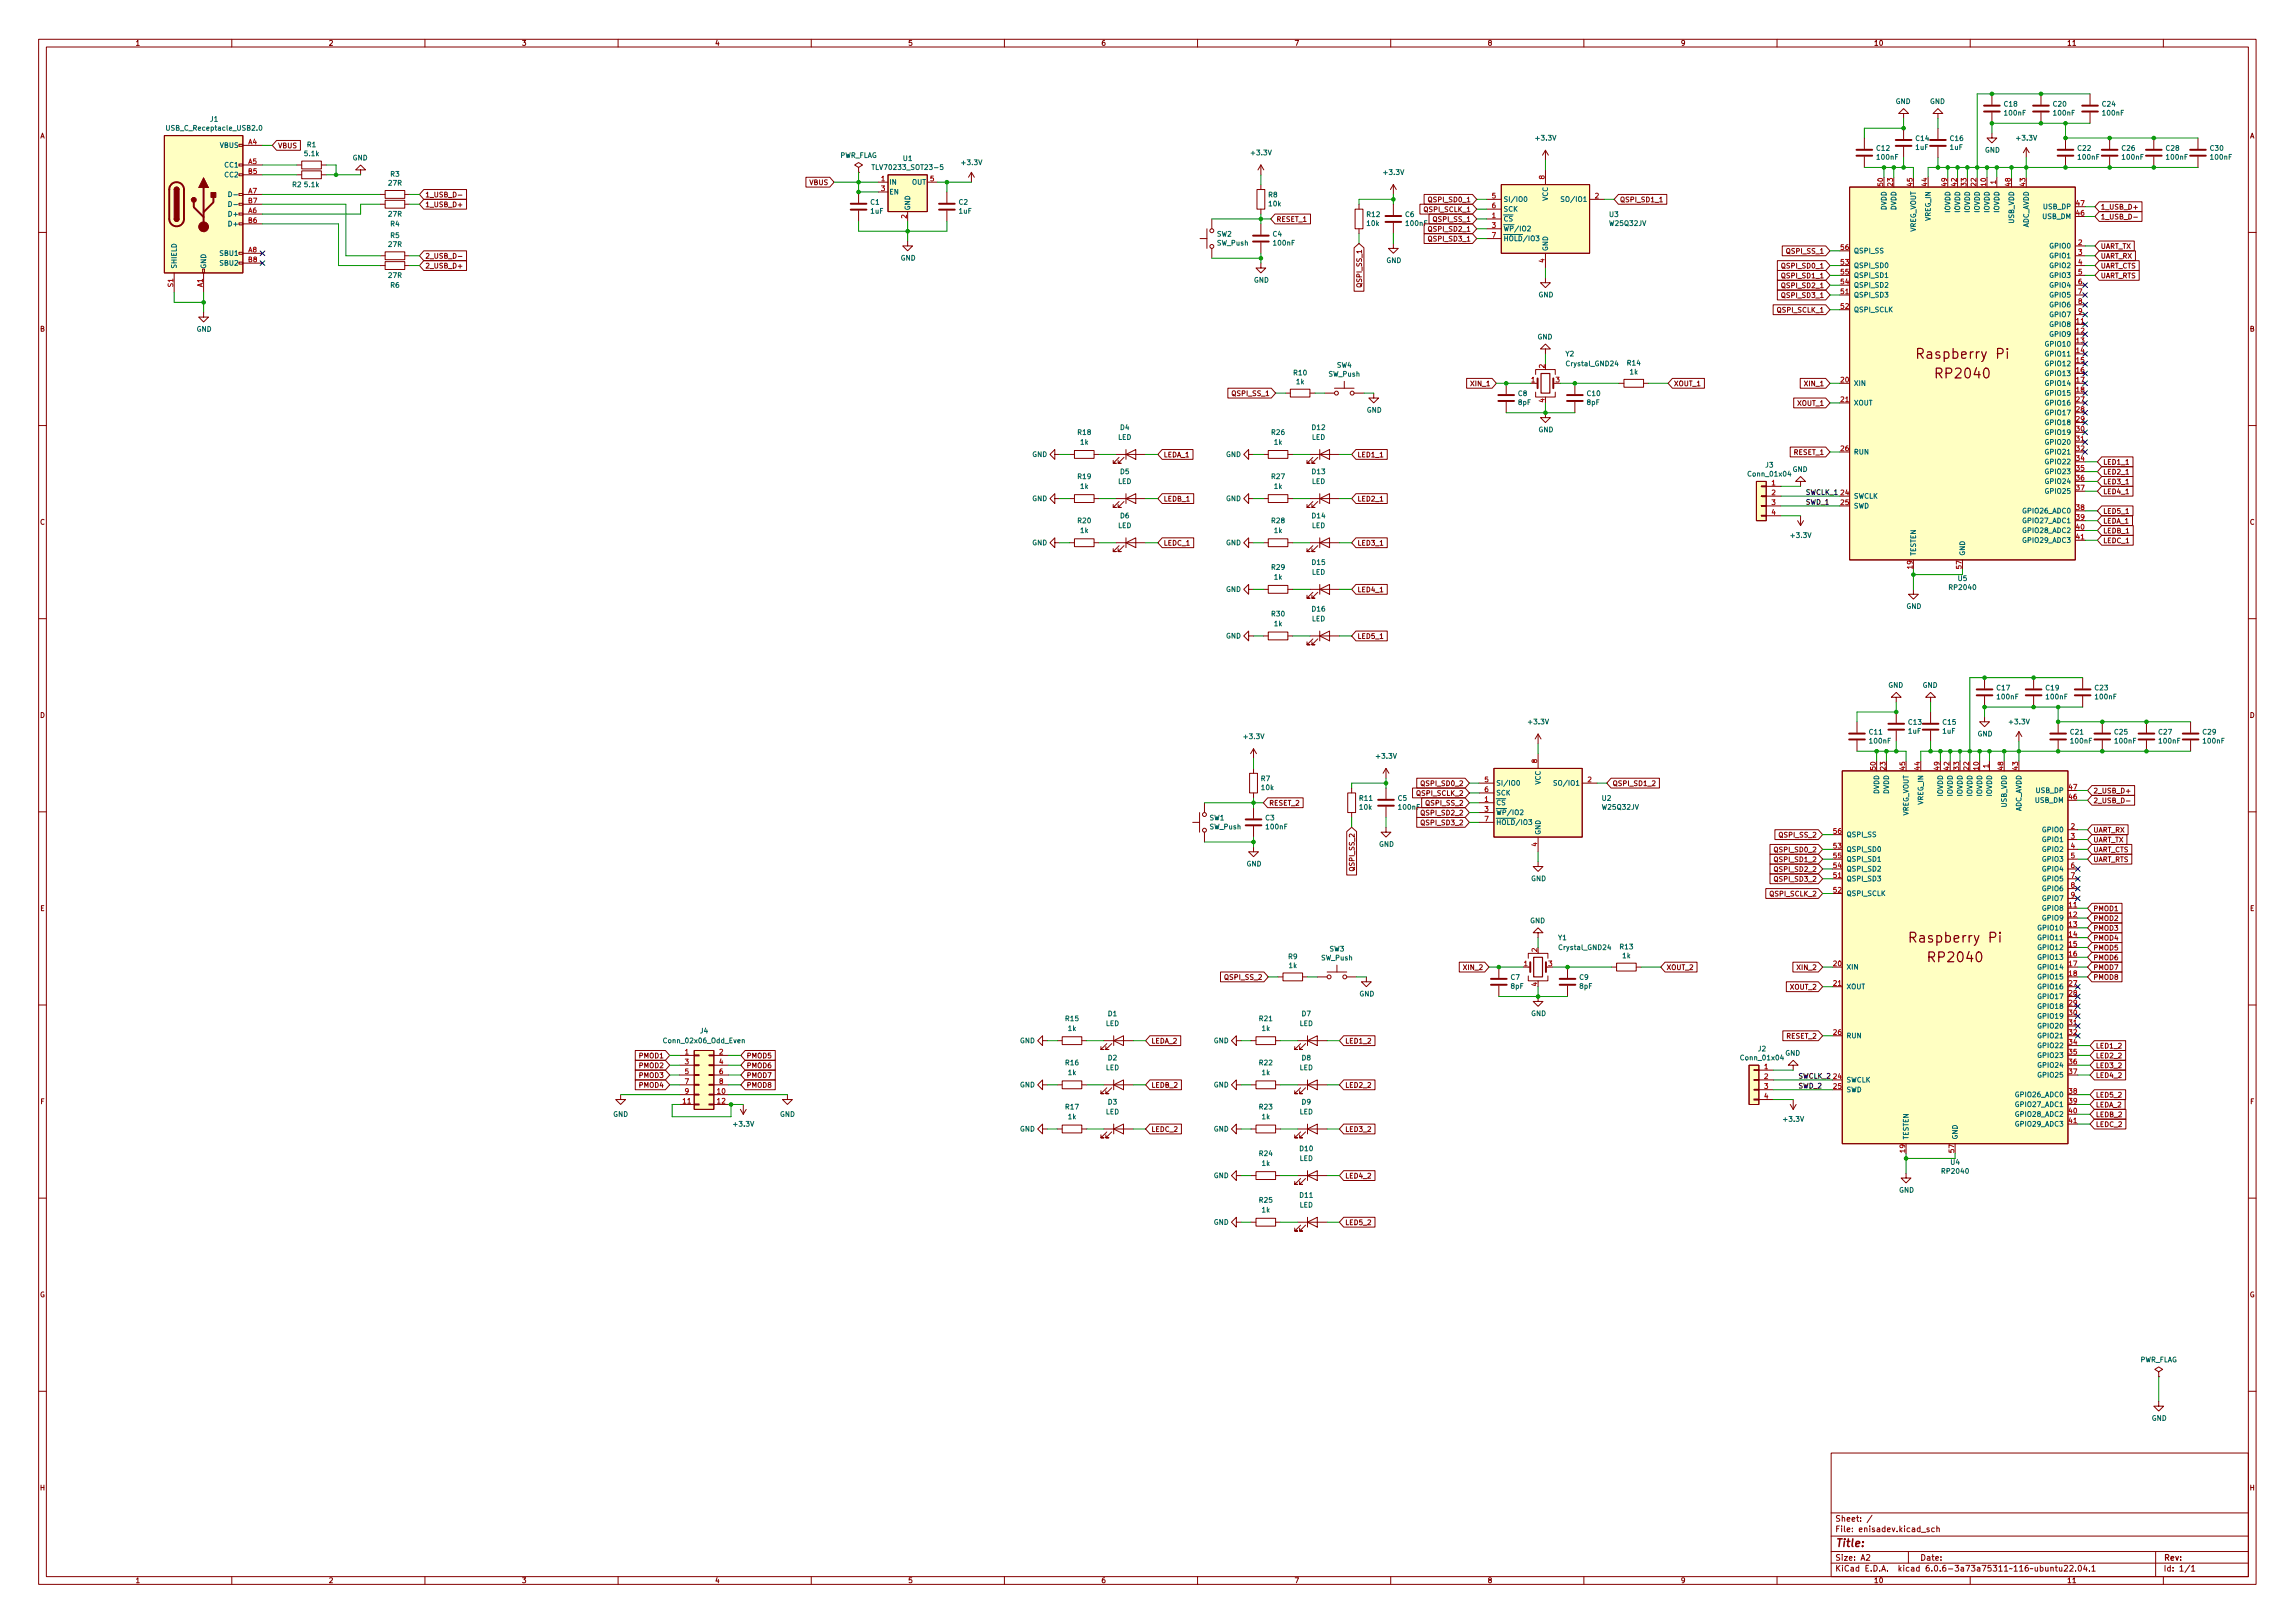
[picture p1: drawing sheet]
<svg xmlns="http://www.w3.org/2000/svg" width="594mm" height="420mm" viewBox="0 0 594 420" stroke-linecap="round" stroke-linejoin="round" font-family="sans-serif">
<defs><g id="words">
<g font-size="3.5" fill="#840000">
<text x="497.1" y="92.9">Raspberry Pi</text>
<text x="501.6" y="98">RP2040</text>
<text x="495.2" y="244">Raspberry Pi</text>
<text x="499.7" y="249.1">RP2040</text>
</g>
<text font-size="2.8" fill="#840000" x="475" y="400.5">Title:</text>
<g font-size="2.1" fill="#840000">
<text x="475" y="393.9">Sheet: /</text>
<text x="475" y="396.6">File: enisadev.kicad_sch</text>
<text x="475" y="406.8">KiCad E.D.A. kicad 6.0.6-3a73a75311~116~ubuntu22.04.1</text>
<text x="475" y="404">Size: A2</text>
<text x="497" y="404">Date:</text>
<text x="560" y="404">Rev:</text>
<text x="560" y="406.8">Id: 1/1</text>
</g>
<g font-size="1.8" fill="#840000">
<text x="35" y="11.8">1</text>
<text x="85" y="11.8">2</text>
<text x="135" y="11.8">3</text>
<text x="185" y="11.8">4</text>
<text x="235" y="11.8">5</text>
<text x="285" y="11.8">6</text>
<text x="335" y="11.8">7</text>
<text x="385" y="11.8">8</text>
<text x="435" y="11.8">9</text>
<text x="485" y="11.8">10</text>
<text x="535" y="11.8">11</text>
<text x="10.3" y="35.8">A</text>
<text x="582.4" y="35.8">A</text>
<text x="71.9" y="38.4">VBUS</text>
<text x="209.6" y="47.9">VBUS</text>
<text x="110" y="51.1">1_USB_D-</text>
<text x="110" y="53.6">1_USB_D+</text>
<text x="370.2" y="52.3">QSPI_SD0_1</text>
<text x="419.3" y="52.3">QSPI_SD1_1</text>
<text x="330.4" y="57.4">RESET_1</text>
<text x="368.8" y="54.9">QSPI_SCLK_1</text>
<text x="370.2" y="60">QSPI_SD2_1</text>
<text x="371.3" y="57.4">QSPI_SS_1</text>
<text x="543.7" y="56.8">1_USB_D-</text>
<text x="543.7" y="54.2">1_USB_D+</text>
<text x="370.2" y="62.5">QSPI_SD3_1</text>
<text x="462.7" y="65.7">QSPI_SS_1</text>
<text x="543.7" y="64.4">UART_TX</text>
<text x="110" y="66.9">2_USB_D-</text>
<text x="110" y="69.5">2_USB_D+</text>
<text x="461.7" y="69.5">QSPI_SD0_1</text>
<text x="543.7" y="69.5">UART_CTS</text>
<text x="543.7" y="66.9">UART_RX</text>
<text x="352.5" y="74" transform="rotate(-90 352.5 74)">QSPI_SS_1</text>
<text x="461.7" y="74.6">QSPI_SD2_1</text>
<text x="461.7" y="77.1">QSPI_SD3_1</text>
<text x="461.7" y="72">QSPI_SD1_1</text>
<text x="543.7" y="72">UART_RTS</text>
<text x="460.3" y="80.9">QSPI_SCLK_1</text>
<text x="10.3" y="85.8">B</text>
<text x="582.4" y="85.8">B</text>
<text x="381" y="100">XIN_1</text>
<text x="433.2" y="100">XOUT_1</text>
<text x="467.4" y="100">XIN_1</text>
<text x="319.2" y="102.5">QSPI_SS_1</text>
<text x="465.4" y="105">XOUT_1</text>
<text x="301.2" y="118.4">LEDA_1</text>
<text x="351.3" y="118.4">LED1_1</text>
<text x="464.4" y="117.7">RESET_1</text>
<text x="544.4" y="120.3">LED1_1</text>
<text x="544.4" y="122.8">LED2_1</text>
<text x="544.4" y="125.4">LED3_1</text>
<text x="301.2" y="129.8">LEDB_1</text>
<text x="351.3" y="129.8">LED2_1</text>
<text x="544.4" y="127.9">LED4_1</text>
<text x="10.3" y="135.8">C</text>
<text x="544.4" y="135.5">LEDA_1</text>
<text x="544.4" y="133">LED5_1</text>
<text x="582.4" y="135.8">C</text>
<text x="301.2" y="141.2">LEDC_1</text>
<text x="351.3" y="141.2">LED3_1</text>
<text x="544.4" y="138.1">LEDB_1</text>
<text x="544.4" y="140.6">LEDC_1</text>
<text x="351.3" y="153.3">LED4_1</text>
<text x="351.3" y="165.4">LED5_1</text>
<text x="10.3" y="185.8">D</text>
<text x="582.4" y="185.8">D</text>
<text x="368.3" y="203.5">QSPI_SD0_2</text>
<text x="417.4" y="203.5">QSPI_SD1_2</text>
<text x="328.5" y="208.5">RESET_2</text>
<text x="366.9" y="206">QSPI_SCLK_2</text>
<text x="369.4" y="208.5">QSPI_SS_2</text>
<text x="541.8" y="205.4">2_USB_D+</text>
<text x="541.8" y="207.9">2_USB_D-</text>
<text x="368.3" y="213.6">QSPI_SD3_2</text>
<text x="368.3" y="211.1">QSPI_SD2_2</text>
<text x="541.8" y="215.5">UART_RX</text>
<text x="459.8" y="220.6">QSPI_SD0_2</text>
<text x="460.8" y="216.8">QSPI_SS_2</text>
<text x="541.8" y="218.1">UART_TX</text>
<text x="541.8" y="220.6">UART_CTS</text>
<text x="350.6" y="225.1" transform="rotate(-90 350.6 225.1)">QSPI_SS_2</text>
<text x="459.8" y="225.7">QSPI_SD2_2</text>
<text x="459.8" y="223.1">QSPI_SD1_2</text>
<text x="541.8" y="223.1">UART_RTS</text>
<text x="458.4" y="232">QSPI_SCLK_2</text>
<text x="459.8" y="228.2">QSPI_SD3_2</text>
<text x="10.4" y="235.8">E</text>
<text x="541.8" y="238.4">PMOD2</text>
<text x="541.8" y="235.8">PMOD1</text>
<text x="582.4" y="235.8">E</text>
<text x="541.8" y="243.5">PMOD4</text>
<text x="541.8" y="240.9">PMOD3</text>
<text x="379.1" y="251.1">XIN_2</text>
<text x="431.3" y="251.1">XOUT_2</text>
<text x="465.5" y="251.1">XIN_2</text>
<text x="541.8" y="248.5">PMOD6</text>
<text x="541.8" y="246">PMOD5</text>
<text x="541.8" y="251.1">PMOD7</text>
<text x="317.3" y="253.6">QSPI_SS_2</text>
<text x="463.5" y="256.2">XOUT_2</text>
<text x="541.8" y="253.6">PMOD8</text>
<text x="462.5" y="268.9">RESET_2</text>
<text x="165.6" y="273.9">PMOD1</text>
<text x="193.2" y="273.9">PMOD5</text>
<text x="298" y="270.1">LEDA_2</text>
<text x="348.1" y="270.1">LED1_2</text>
<text x="542.5" y="271.4">LED1_2</text>
<text x="542.5" y="273.9">LED2_2</text>
<text x="165.6" y="279">PMOD3</text>
<text x="165.6" y="281.6">PMOD4</text>
<text x="165.6" y="276.5">PMOD2</text>
<text x="193.2" y="276.5">PMOD6</text>
<text x="193.2" y="281.6">PMOD8</text>
<text x="193.2" y="279">PMOD7</text>
<text x="298" y="281.6">LEDB_2</text>
<text x="348.1" y="281.6">LED2_2</text>
<text x="542.5" y="276.5">LED3_2</text>
<text x="542.5" y="279">LED4_2</text>
<text x="10.4" y="285.8">F</text>
<text x="542.5" y="284.1">LED5_2</text>
<text x="542.5" y="286.6">LEDA_2</text>
<text x="582.5" y="285.8">F</text>
<text x="298" y="293">LEDC_2</text>
<text x="348.1" y="293">LED3_2</text>
<text x="542.5" y="289.2">LEDB_2</text>
<text x="542.5" y="291.7">LEDC_2</text>
<text x="348.1" y="305.1">LED4_2</text>
<text x="348.1" y="317.1">LED5_2</text>
<text x="10.3" y="335.8">G</text>
<text x="582.3" y="335.8">G</text>
<text x="10.3" y="385.8">H</text>
<text x="582.4" y="385.8">H</text>
<text x="35" y="409.8">1</text>
<text x="85" y="409.8">2</text>
<text x="135" y="409.8">3</text>
<text x="185" y="409.8">4</text>
<text x="235" y="409.8">5</text>
<text x="285" y="409.8">6</text>
<text x="335" y="409.8">7</text>
<text x="385" y="409.8">8</text>
<text x="435" y="409.8">9</text>
<text x="485" y="409.8">10</text>
<text x="535" y="409.8">11</text>
</g>
<g font-size="1.8" fill="#006464">
<text x="490.7" y="26.9">GND</text>
<text x="499.6" y="26.9">GND</text>
<text x="518.8" y="27.6">C18</text>
<text x="519" y="29.9">100nF</text>
<text x="531.5" y="27.6">C20</text>
<text x="531.7" y="29.9">100nF</text>
<text x="544.2" y="27.6">C24</text>
<text x="544.4" y="29.9">100nF</text>
<text x="43.7" y="33.8">USB_C_Receptacle_USB2.0</text>
<text x="54.4" y="31.5">J1</text>
<text x="56.9" y="38.3">VBUS</text>
<text x="78.9" y="40.4">5.1k</text>
<text x="79.5" y="38.1">R1</text>
<text x="91.3" y="41.5">GND</text>
<text x="217.3" y="40.9">PWR_FLAG</text>
<text x="233.8" y="41.6">U1</text>
<text x="324.1" y="40.2">+3.3V</text>
<text x="397.7" y="36.4">+3.3V</text>
<text x="485.8" y="39">C12</text>
<text x="486" y="41.3">100nF</text>
<text x="495.9" y="38.8">1uF</text>
<text x="496" y="36.5">C14</text>
<text x="504.8" y="38.8">1uF</text>
<text x="504.9" y="36.5">C16</text>
<text x="513.8" y="39.5">GND</text>
<text x="522.2" y="36.4">+3.3V</text>
<text x="537.9" y="39">C22</text>
<text x="538" y="41.3">100nF</text>
<text x="549.3" y="39">C26</text>
<text x="549.5" y="41.3">100nF</text>
<text x="560.8" y="39">C28</text>
<text x="560.9" y="41.3">100nF</text>
<text x="572.2" y="39">C30</text>
<text x="572.3" y="41.3">100nF</text>
<text x="58.3" y="43.3">CC1</text>
<text x="58.3" y="45.9">CC2</text>
<text x="101.1" y="45.7">R3</text>
<text x="226.7" y="44">TLV70233_SOT23-5</text>
<text x="230.1" y="47.8">IN</text>
<text x="236" y="47.8">OUT</text>
<text x="249.1" y="42.7">+3.3V</text>
<text x="358.3" y="45.3">+3.3V</text>
<text x="75.7" y="48.4">R2</text>
<text x="78.9" y="48.4">5.1k</text>
<text x="100.6" y="48">27R</text>
<text x="225.4" y="53">C1</text>
<text x="230.1" y="50.3">EN</text>
<text x="248.2" y="53">C2</text>
<text x="328.4" y="51.1">R8</text>
<text x="328.5" y="53.4">10k</text>
<text x="389.1" y="52.2">SI/IO0</text>
<text x="400.7" y="52" transform="rotate(-90 400.7 52)">VCC</text>
<text x="405.1" y="52.2">SO/IO1</text>
<text x="59.5" y="56">D+</text>
<text x="59.5" y="58.6">D+</text>
<text x="100.6" y="56">27R</text>
<text x="101.1" y="58.6">R4</text>
<text x="225.4" y="55.3">1uF</text>
<text x="235.6" y="54.5" transform="rotate(-90 235.6 54.5)">GND</text>
<text x="248.3" y="55.3">1uF</text>
<text x="353.9" y="56.2">R12</text>
<text x="353.9" y="58.5">10k</text>
<text x="363.8" y="56.2">C6</text>
<text x="364.1" y="58.5">100nF</text>
<text x="389.1" y="57.3">~{CS}</text>
<text x="389.1" y="59.9">~{WP}/IO2</text>
<text x="389.1" y="54.8">SCK</text>
<text x="416.6" y="56.2">U3</text>
<text x="416.8" y="58.5">W25Q32JV</text>
<text x="488.3" y="54.5" transform="rotate(-90 488.3 54.5)">DVDD</text>
<text x="490.9" y="54.5" transform="rotate(-90 490.9 54.5)">DVDD</text>
<text x="499.7" y="57.2" transform="rotate(-90 499.7 57.2)">VREG_IN</text>
<text x="504.8" y="55" transform="rotate(-90 504.8 55)">IOVDD</text>
<text x="507.4" y="55" transform="rotate(-90 507.4 55)">IOVDD</text>
<text x="509.9" y="55" transform="rotate(-90 509.9 55)">IOVDD</text>
<text x="512.4" y="55" transform="rotate(-90 512.4 55)">IOVDD</text>
<text x="515" y="55" transform="rotate(-90 515 55)">IOVDD</text>
<text x="517.5" y="55" transform="rotate(-90 517.5 55)">IOVDD</text>
<text x="521.3" y="57.9" transform="rotate(-90 521.3 57.9)">USB_VDD</text>
<text x="525.1" y="59.3" transform="rotate(-90 525.1 59.3)">ADC_AVDD</text>
<text x="528.7" y="56.7">USB_DM</text>
<text x="529" y="54.1">USB_DP</text>
<text x="100.6" y="63.9">27R</text>
<text x="101.1" y="61.6">R5</text>
<text x="315" y="61.2">SW2</text>
<text x="315" y="63.5">SW_Push</text>
<text x="329.5" y="61.2">C4</text>
<text x="329.8" y="63.5">100nF</text>
<text x="389.1" y="62.4">~{HOLD}/IO3</text>
<text x="400.7" y="65.1" transform="rotate(-90 400.7 65.1)">GND</text>
<text x="479.8" y="65.6">QSPI_SS</text>
<text x="495.9" y="60.4" transform="rotate(-90 495.9 60.4)">VREG_VOUT</text>
<text x="530.8" y="64.3">GPIO0</text>
<text x="45.7" y="69.6" transform="rotate(-90 45.7 69.6)">SHIELD</text>
<text x="53.3" y="69.6" transform="rotate(-90 53.3 69.6)">GND</text>
<text x="57.1" y="66.2">SBU1</text>
<text x="57.1" y="68.7">SBU2</text>
<text x="100.6" y="71.9">27R</text>
<text x="233.1" y="67.4">GND</text>
<text x="358.8" y="68.1">GND</text>
<text x="479.8" y="69.4">QSPI_SD0</text>
<text x="479.8" y="71.9">QSPI_SD1</text>
<text x="530.8" y="66.8">GPIO1</text>
<text x="530.8" y="69.4">GPIO2</text>
<text x="530.8" y="71.9">GPIO3</text>
<text x="101.1" y="74.5">R6</text>
<text x="324.6" y="73.1">GND</text>
<text x="398.2" y="77">GND</text>
<text x="479.8" y="77">QSPI_SD3</text>
<text x="479.8" y="74.5">QSPI_SD2</text>
<text x="530.8" y="74.5">GPIO4</text>
<text x="530.8" y="77">GPIO5</text>
<text x="479.8" y="80.8">QSPI_SCLK</text>
<text x="530.8" y="79.5">GPIO6</text>
<text x="530.8" y="82.1">GPIO7</text>
<text x="50.9" y="85.8">GND</text>
<text x="398" y="87.9">GND</text>
<text x="529.8" y="89.7">GPIO10</text>
<text x="530.8" y="84.6">GPIO8</text>
<text x="530.8" y="87.2">GPIO9</text>
<text x="346.1" y="95.2">SW4</text>
<text x="405.3" y="92.2">Y2</text>
<text x="405.7" y="94.8">Crystal_GND24</text>
<text x="421.3" y="94.6">R14</text>
<text x="529.8" y="92.2">GPIO11</text>
<text x="529.8" y="94.8">GPIO12</text>
<text x="334.9" y="97.1">R10</text>
<text x="335.6" y="99.5">1k</text>
<text x="343.9" y="97.5">SW_Push</text>
<text x="421.9" y="96.9">1k</text>
<text x="479.8" y="99.9">XIN</text>
<text x="529.8" y="97.3">GPIO13</text>
<text x="529.8" y="99.9">GPIO14</text>
<text x="353.8" y="106.8">GND</text>
<text x="393" y="102.5">C8</text>
<text x="393" y="104.8">8pF</text>
<text x="410.8" y="104.8">8pF</text>
<text x="410.9" y="102.5">C10</text>
<text x="479.8" y="104.9">XOUT</text>
<text x="529.8" y="102.4">GPIO15</text>
<text x="529.8" y="104.9">GPIO16</text>
<text x="529.8" y="107.5">GPIO17</text>
<text x="279" y="112.6">R18</text>
<text x="289.4" y="113.8">LED</text>
<text x="290" y="111.3">D4</text>
<text x="329.2" y="112.6">R26</text>
<text x="339.5" y="113.8">LED</text>
<text x="339.7" y="111.3">D12</text>
<text x="398.2" y="111.9">GND</text>
<text x="529.8" y="110">GPIO18</text>
<text x="529.8" y="112.6">GPIO19</text>
<text x="267.2" y="118.3">GND</text>
<text x="279.7" y="115.1">1k</text>
<text x="317.3" y="118.3">GND</text>
<text x="329.9" y="115.1">1k</text>
<text x="479.8" y="117.6">RUN</text>
<text x="529.8" y="115.1">GPIO20</text>
<text x="529.8" y="117.6">GPIO21</text>
<text x="279" y="124">R19</text>
<text x="289.4" y="125.3">LED</text>
<text x="290" y="122.7">D5</text>
<text x="329.2" y="124">R27</text>
<text x="339.5" y="125.3">LED</text>
<text x="339.7" y="122.7">D13</text>
<text x="452.8" y="123.3">Conn_01x04</text>
<text x="457" y="121">J3</text>
<text x="464" y="122.1">GND</text>
<text x="529.8" y="120.2">GPIO22</text>
<text x="529.8" y="122.7">GPIO23</text>
<text x="529.8" y="125.3">GPIO24</text>
<text x="267.2" y="129.7">GND</text>
<text x="279.7" y="126.5">1k</text>
<text x="317.3" y="129.7">GND</text>
<text x="329.9" y="126.5">1k</text>
<text x="479.8" y="129.1">SWCLK</text>
<text x="479.8" y="131.6">SWD</text>
<text x="529.8" y="127.8">GPIO25</text>
<text x="279" y="135.4">R20</text>
<text x="279.7" y="138">1k</text>
<text x="289.4" y="136.7">LED</text>
<text x="290" y="134.2">D6</text>
<text x="329.2" y="135.4">R28</text>
<text x="329.9" y="138">1k</text>
<text x="339.5" y="136.7">LED</text>
<text x="339.7" y="134.2">D14</text>
<text x="524" y="132.9">GPIO26_ADC0</text>
<text x="524" y="135.4">GPIO27_ADC1</text>
<text x="524" y="138">GPIO28_ADC2</text>
<text x="267.2" y="141.1">GND</text>
<text x="317.3" y="141.1">GND</text>
<text x="463.8" y="139.2">+3.3V</text>
<text x="495.9" y="143.9" transform="rotate(-90 495.9 143.9)">TESTEN</text>
<text x="508.6" y="143.9" transform="rotate(-90 508.6 143.9)">GND</text>
<text x="524" y="140.5">GPIO29_ADC3</text>
<text x="329.2" y="147.5">R29</text>
<text x="339.5" y="148.8">LED</text>
<text x="339.7" y="146.2">D15</text>
<text x="317.3" y="153.2">GND</text>
<text x="329.9" y="150">1k</text>
<text x="504.8" y="152.7">RP2040</text>
<text x="506.9" y="150.4">U5</text>
<text x="329.2" y="159.6">R30</text>
<text x="339.5" y="160.8">LED</text>
<text x="339.7" y="158.3">D16</text>
<text x="493.5" y="157.6">GND</text>
<text x="317.3" y="165.3">GND</text>
<text x="329.9" y="162.1">1k</text>
<text x="488.8" y="178">GND</text>
<text x="497.7" y="178">GND</text>
<text x="516.9" y="178.7">C17</text>
<text x="529.6" y="178.7">C19</text>
<text x="542.3" y="178.7">C23</text>
<text x="517.1" y="181">100nF</text>
<text x="529.8" y="181">100nF</text>
<text x="542.5" y="181">100nF</text>
<text x="322.1" y="191.3">+3.3V</text>
<text x="395.8" y="187.5">+3.3V</text>
<text x="483.9" y="190.1">C11</text>
<text x="494" y="189.9">1uF</text>
<text x="494.1" y="187.6">C13</text>
<text x="502.9" y="189.9">1uF</text>
<text x="503" y="187.6">C15</text>
<text x="511.9" y="190.6">GND</text>
<text x="520.3" y="187.5">+3.3V</text>
<text x="536" y="190.1">C21</text>
<text x="547.4" y="190.1">C25</text>
<text x="558.8" y="190.1">C27</text>
<text x="570.3" y="190.1">C29</text>
<text x="356.4" y="196.4">+3.3V</text>
<text x="484.1" y="192.4">100nF</text>
<text x="536.1" y="192.4">100nF</text>
<text x="547.6" y="192.4">100nF</text>
<text x="559" y="192.4">100nF</text>
<text x="570.4" y="192.4">100nF</text>
<text x="326.5" y="202.2">R7</text>
<text x="387.2" y="203.4">SI/IO0</text>
<text x="398.8" y="203.2" transform="rotate(-90 398.8 203.2)">VCC</text>
<text x="403.2" y="203.4">SO/IO1</text>
<text x="326.6" y="204.5">10k</text>
<text x="352" y="207.3">R11</text>
<text x="352" y="209.6">10k</text>
<text x="361.9" y="207.3">C5</text>
<text x="362.2" y="209.6">100nF</text>
<text x="387.2" y="208.4">~{CS}</text>
<text x="387.2" y="205.9">SCK</text>
<text x="414.7" y="207.3">U2</text>
<text x="414.8" y="209.6">W25Q32JV</text>
<text x="486.4" y="205.6" transform="rotate(-90 486.4 205.6)">DVDD</text>
<text x="488.9" y="205.6" transform="rotate(-90 488.9 205.6)">DVDD</text>
<text x="497.8" y="208.3" transform="rotate(-90 497.8 208.3)">VREG_IN</text>
<text x="502.9" y="206.2" transform="rotate(-90 502.9 206.2)">IOVDD</text>
<text x="505.5" y="206.2" transform="rotate(-90 505.5 206.2)">IOVDD</text>
<text x="508" y="206.2" transform="rotate(-90 508 206.2)">IOVDD</text>
<text x="510.5" y="206.2" transform="rotate(-90 510.5 206.2)">IOVDD</text>
<text x="513.1" y="206.2" transform="rotate(-90 513.1 206.2)">IOVDD</text>
<text x="515.6" y="206.2" transform="rotate(-90 515.6 206.2)">IOVDD</text>
<text x="519.4" y="209" transform="rotate(-90 519.4 209)">USB_VDD</text>
<text x="526.8" y="207.8">USB_DM</text>
<text x="527.1" y="205.3">USB_DP</text>
<text x="313.1" y="212.4">SW1</text>
<text x="313.1" y="214.7">SW_Push</text>
<text x="327.6" y="212.4">C3</text>
<text x="327.9" y="214.7">100nF</text>
<text x="387.2" y="211">~{WP}/IO2</text>
<text x="387.2" y="213.5">~{HOLD}/IO3</text>
<text x="494" y="211.5" transform="rotate(-90 494 211.5)">VREG_VOUT</text>
<text x="523.2" y="210.4" transform="rotate(-90 523.2 210.4)">ADC_AVDD</text>
<text x="528.9" y="215.4">GPIO0</text>
<text x="356.9" y="219.2">GND</text>
<text x="398.8" y="216.2" transform="rotate(-90 398.8 216.2)">GND</text>
<text x="477.9" y="220.5">QSPI_SD0</text>
<text x="477.9" y="216.7">QSPI_SS</text>
<text x="528.9" y="218">GPIO1</text>
<text x="528.9" y="220.5">GPIO2</text>
<text x="322.6" y="224.3">GND</text>
<text x="477.9" y="225.6">QSPI_SD2</text>
<text x="477.9" y="223.1">QSPI_SD1</text>
<text x="528.9" y="223.1">GPIO3</text>
<text x="528.9" y="225.6">GPIO4</text>
<text x="396.3" y="228.1">GND</text>
<text x="477.9" y="228.1">QSPI_SD3</text>
<text x="477.9" y="231.9">QSPI_SCLK</text>
<text x="528.9" y="228.1">GPIO5</text>
<text x="528.9" y="230.7">GPIO6</text>
<text x="528.9" y="233.2">GPIO7</text>
<text x="396.1" y="239">GND</text>
<text x="528.9" y="235.8">GPIO8</text>
<text x="528.9" y="238.3">GPIO9</text>
<text x="403.4" y="243.4">Y1</text>
<text x="403.8" y="245.9">Crystal_GND24</text>
<text x="419.4" y="245.7">R13</text>
<text x="527.9" y="240.8">GPIO10</text>
<text x="527.9" y="243.4">GPIO11</text>
<text x="527.9" y="245.9">GPIO12</text>
<text x="333.5" y="248.3">R9</text>
<text x="333.7" y="250.6">1k</text>
<text x="342" y="248.6">SW_Push</text>
<text x="344.2" y="246.3">SW3</text>
<text x="420" y="248">1k</text>
<text x="477.9" y="251">XIN</text>
<text x="527.9" y="248.5">GPIO13</text>
<text x="527.9" y="251">GPIO14</text>
<text x="351.9" y="257.9">GND</text>
<text x="391.1" y="253.6">C7</text>
<text x="391.1" y="255.9">8pF</text>
<text x="408.9" y="253.6">C9</text>
<text x="408.9" y="255.9">8pF</text>
<text x="477.9" y="256.1">XOUT</text>
<text x="527.9" y="253.5">GPIO15</text>
<text x="527.9" y="256.1">GPIO16</text>
<text x="286.8" y="263.1">D1</text>
<text x="337" y="263.1">D7</text>
<text x="396.3" y="263">GND</text>
<text x="527.9" y="258.6">GPIO17</text>
<text x="527.9" y="261.2">GPIO18</text>
<text x="527.9" y="263.7">GPIO19</text>
<text x="181.3" y="267.5">J4</text>
<text x="275.9" y="264.3">R15</text>
<text x="276.5" y="266.9">1k</text>
<text x="286.2" y="265.6">LED</text>
<text x="326" y="264.3">R21</text>
<text x="326.7" y="266.9">1k</text>
<text x="336.4" y="265.6">LED</text>
<text x="477.9" y="268.8">RUN</text>
<text x="527.9" y="266.2">GPIO20</text>
<text x="527.9" y="268.8">GPIO21</text>
<text x="172.2" y="270">Conn_02x06_Odd_Even</text>
<text x="264" y="270">GND</text>
<text x="275.9" y="275.8">R16</text>
<text x="286.8" y="274.5">D2</text>
<text x="314.2" y="270">GND</text>
<text x="326" y="275.8">R22</text>
<text x="337" y="274.5">D8</text>
<text x="450.9" y="274.5">Conn_01x04</text>
<text x="455.1" y="272.2">J2</text>
<text x="462.1" y="273.3">GND</text>
<text x="527.9" y="271.3">GPIO22</text>
<text x="527.9" y="273.9">GPIO23</text>
<text x="264" y="281.5">GND</text>
<text x="276.5" y="278.3">1k</text>
<text x="286.2" y="277">LED</text>
<text x="314.2" y="281.5">GND</text>
<text x="326.7" y="278.3">1k</text>
<text x="336.4" y="277">LED</text>
<text x="477.9" y="280.2">SWCLK</text>
<text x="527.9" y="276.4">GPIO24</text>
<text x="527.9" y="278.9">GPIO25</text>
<text x="275.9" y="287.2">R17</text>
<text x="286.8" y="285.9">D3</text>
<text x="326" y="287.2">R23</text>
<text x="337" y="285.9">D9</text>
<text x="477.9" y="282.7">SWD</text>
<text x="522.1" y="284">GPIO26_ADC0</text>
<text x="522.1" y="286.6">GPIO27_ADC1</text>
<text x="158.7" y="289.1">GND</text>
<text x="190.1" y="291.6">+3.3V</text>
<text x="201.9" y="289.1">GND</text>
<text x="264" y="292.9">GND</text>
<text x="276.5" y="289.7">1k</text>
<text x="286.2" y="288.5">LED</text>
<text x="314.2" y="292.9">GND</text>
<text x="326.7" y="289.7">1k</text>
<text x="336.4" y="288.5">LED</text>
<text x="461.8" y="290.4">+3.3V</text>
<text x="522.1" y="289.1">GPIO28_ADC2</text>
<text x="522.1" y="291.6">GPIO29_ADC3</text>
<text x="326" y="299.3">R24</text>
<text x="336.5" y="298">D10</text>
<text x="494" y="295.1" transform="rotate(-90 494 295.1)">TESTEN</text>
<text x="506.7" y="295.1" transform="rotate(-90 506.7 295.1)">GND</text>
<text x="314.2" y="305">GND</text>
<text x="326.7" y="301.8">1k</text>
<text x="336.4" y="300.5">LED</text>
<text x="502.9" y="303.8">RP2040</text>
<text x="505" y="301.5">U4</text>
<text x="326" y="311.3">R25</text>
<text x="336.5" y="310">D11</text>
<text x="491.6" y="308.7">GND</text>
<text x="314.2" y="317">GND</text>
<text x="326.7" y="313.9">1k</text>
<text x="336.4" y="312.6">LED</text>
<text x="553.8" y="352.6">PWR_FLAG</text>
<text x="557" y="367.8">GND</text>
</g>
<g font-size="1.8" fill="#a90000">
<text x="64.3" y="37.4">A4</text>
<text x="64.3" y="42.5">A5</text>
<text x="64.3" y="45">B5</text>
<text x="228.1" y="46.9">1</text>
<text x="240.8" y="46.9">5</text>
<text x="399.8" y="46.4" transform="rotate(-90 399.8 46.4)">8</text>
<text x="516.6" y="47.7" transform="rotate(-90 516.6 47.7)">1</text>
<text x="64.3" y="50.1">A7</text>
<text x="64.3" y="52.6">B7</text>
<text x="228.1" y="49.4">3</text>
<text x="386.2" y="51.4">5</text>
<text x="386.2" y="53.9">6</text>
<text x="412.9" y="51.4">2</text>
<text x="487.4" y="48.1" transform="rotate(-90 487.4 48.1)">50</text>
<text x="490" y="48.1" transform="rotate(-90 490 48.1)">23</text>
<text x="495" y="48.1" transform="rotate(-90 495 48.1)">45</text>
<text x="498.9" y="48.1" transform="rotate(-90 498.9 48.1)">44</text>
<text x="503.9" y="48.1" transform="rotate(-90 503.9 48.1)">49</text>
<text x="506.5" y="48.1" transform="rotate(-90 506.5 48.1)">42</text>
<text x="509" y="48.1" transform="rotate(-90 509 48.1)">33</text>
<text x="511.6" y="48.1" transform="rotate(-90 511.6 48.1)">22</text>
<text x="514.1" y="48.1" transform="rotate(-90 514.1 48.1)">10</text>
<text x="520.4" y="48.1" transform="rotate(-90 520.4 48.1)">48</text>
<text x="524.3" y="48.1" transform="rotate(-90 524.3 48.1)">43</text>
<text x="537.5" y="53.3">47</text>
<text x="64.3" y="55.2">A6</text>
<text x="64.3" y="57.7">B6</text>
<text x="234.7" y="56.5" transform="rotate(-90 234.7 56.5)">2</text>
<text x="386.2" y="56.4">1</text>
<text x="386.2" y="59">3</text>
<text x="537.5" y="55.8">46</text>
<text x="64.3" y="65.3">A8</text>
<text x="386.2" y="61.5">7</text>
<text x="476.5" y="64.7">56</text>
<text x="538" y="63.4">2</text>
<text x="538" y="66">3</text>
<text x="64.3" y="67.9">B8</text>
<text x="399.8" y="68" transform="rotate(-90 399.8 68)">4</text>
<text x="476.5" y="68.5">53</text>
<text x="476.5" y="71">55</text>
<text x="538" y="68.5">4</text>
<text x="538" y="71">5</text>
<text x="44.8" y="74.3" transform="rotate(-90 44.8 74.3)">S1</text>
<text x="52.5" y="74.3" transform="rotate(-90 52.5 74.3)">A1</text>
<text x="476.5" y="76.1">51</text>
<text x="476.5" y="73.6">54</text>
<text x="538" y="73.6">6</text>
<text x="538" y="76.1">7</text>
<text x="476.5" y="79.9">52</text>
<text x="537.5" y="83.7">11</text>
<text x="538" y="78.7">8</text>
<text x="538" y="81.2">9</text>
<text x="537.5" y="86.3">12</text>
<text x="537.5" y="88.8">13</text>
<text x="399.8" y="95.3" transform="rotate(-90 399.8 95.3)">2</text>
<text x="537.5" y="91.4">14</text>
<text x="537.5" y="93.9">15</text>
<text x="396.4" y="99">1</text>
<text x="402.7" y="99">3</text>
<text x="476.5" y="99">20</text>
<text x="537.5" y="96.4">16</text>
<text x="537.5" y="99">17</text>
<text x="537.5" y="101.5">18</text>
<text x="399.8" y="104.2" transform="rotate(-90 399.8 104.2)">4</text>
<text x="476.5" y="104.1">21</text>
<text x="537.5" y="104.1">27</text>
<text x="537.5" y="106.6">28</text>
<text x="537.5" y="109.1">29</text>
<text x="537.5" y="111.7">30</text>
<text x="476.5" y="116.8">26</text>
<text x="537.5" y="114.2">31</text>
<text x="537.5" y="116.8">32</text>
<text x="537.5" y="119.3">34</text>
<text x="458.6" y="125.6">1</text>
<text x="537.5" y="121.8">35</text>
<text x="537.5" y="124.4">36</text>
<text x="458.6" y="128.2">2</text>
<text x="458.6" y="130.7">3</text>
<text x="476.5" y="128.2">24</text>
<text x="476.5" y="130.7">25</text>
<text x="537.5" y="126.9">37</text>
<text x="537.5" y="132">38</text>
<text x="458.6" y="133.3">4</text>
<text x="537.5" y="134.5">39</text>
<text x="537.5" y="137.1">40</text>
<text x="537.5" y="139.6">41</text>
<text x="495" y="147.2" transform="rotate(-90 495 147.2)">19</text>
<text x="507.7" y="147.2" transform="rotate(-90 507.7 147.2)">57</text>
<text x="397.9" y="197.5" transform="rotate(-90 397.9 197.5)">8</text>
<text x="384.3" y="202.5">5</text>
<text x="411" y="202.5">2</text>
<text x="485.5" y="199.3" transform="rotate(-90 485.5 199.3)">50</text>
<text x="488.1" y="199.3" transform="rotate(-90 488.1 199.3)">23</text>
<text x="493.1" y="199.3" transform="rotate(-90 493.1 199.3)">45</text>
<text x="497" y="199.3" transform="rotate(-90 497 199.3)">44</text>
<text x="502" y="199.3" transform="rotate(-90 502 199.3)">49</text>
<text x="504.6" y="199.3" transform="rotate(-90 504.6 199.3)">42</text>
<text x="507.1" y="199.3" transform="rotate(-90 507.1 199.3)">33</text>
<text x="509.7" y="199.3" transform="rotate(-90 509.7 199.3)">22</text>
<text x="512.2" y="199.3" transform="rotate(-90 512.2 199.3)">10</text>
<text x="514.7" y="198.8" transform="rotate(-90 514.7 198.8)">1</text>
<text x="518.5" y="199.3" transform="rotate(-90 518.5 199.3)">48</text>
<text x="522.4" y="199.3" transform="rotate(-90 522.4 199.3)">43</text>
<text x="384.3" y="207.6">1</text>
<text x="384.3" y="205">6</text>
<text x="535.6" y="206.9">46</text>
<text x="535.6" y="204.4">47</text>
<text x="384.3" y="210.1">3</text>
<text x="384.3" y="212.6">7</text>
<text x="474.6" y="215.8">56</text>
<text x="536.1" y="214.5">2</text>
<text x="397.9" y="219.1" transform="rotate(-90 397.9 219.1)">4</text>
<text x="474.6" y="219.6">53</text>
<text x="536.1" y="217.1">3</text>
<text x="536.1" y="219.6">4</text>
<text x="474.6" y="227.2">51</text>
<text x="474.6" y="224.7">54</text>
<text x="474.6" y="222.2">55</text>
<text x="536.1" y="222.2">5</text>
<text x="536.1" y="224.7">6</text>
<text x="536.1" y="227.2">7</text>
<text x="474.6" y="231.1">52</text>
<text x="536.1" y="229.8">8</text>
<text x="536.1" y="232.3">9</text>
<text x="535.6" y="234.9">11</text>
<text x="535.6" y="237.4">12</text>
<text x="535.6" y="239.9">13</text>
<text x="535.6" y="242.5">14</text>
<text x="535.6" y="245">15</text>
<text x="394.5" y="250.1">1</text>
<text x="397.9" y="246.4" transform="rotate(-90 397.9 246.4)">2</text>
<text x="400.8" y="250.1">3</text>
<text x="474.6" y="250.1">20</text>
<text x="535.6" y="247.6">16</text>
<text x="535.6" y="250.1">17</text>
<text x="397.9" y="255.3" transform="rotate(-90 397.9 255.3)">4</text>
<text x="474.6" y="255.2">21</text>
<text x="535.6" y="252.6">18</text>
<text x="535.6" y="255.2">27</text>
<text x="535.6" y="257.7">28</text>
<text x="535.6" y="260.3">29</text>
<text x="535.6" y="262.8">30</text>
<text x="474.6" y="267.9">26</text>
<text x="535.6" y="265.3">31</text>
<text x="535.6" y="267.9">32</text>
<text x="177.3" y="273">1</text>
<text x="177.3" y="275.5">3</text>
<text x="186.2" y="273">2</text>
<text x="186.2" y="275.5">4</text>
<text x="535.6" y="270.4">34</text>
<text x="535.6" y="273">35</text>
<text x="535.6" y="275.5">36</text>
<text x="177.3" y="278">5</text>
<text x="177.3" y="280.6">7</text>
<text x="186.2" y="278">6</text>
<text x="186.2" y="280.6">8</text>
<text x="456.7" y="276.8">1</text>
<text x="456.7" y="279.3">2</text>
<text x="456.7" y="281.9">3</text>
<text x="474.6" y="279.3">24</text>
<text x="474.6" y="281.9">25</text>
<text x="535.6" y="278">37</text>
<text x="176.8" y="285.7">11</text>
<text x="177.3" y="283.1">9</text>
<text x="185.7" y="283.1">10</text>
<text x="185.7" y="285.7">12</text>
<text x="456.7" y="284.4">4</text>
<text x="535.6" y="283.1">38</text>
<text x="535.6" y="285.7">39</text>
<text x="535.6" y="288.2">40</text>
<text x="535.6" y="290.7">41</text>
<text x="493.1" y="298.3" transform="rotate(-90 493.1 298.3)">19</text>
<text x="505.8" y="298.3" transform="rotate(-90 505.8 298.3)">57</text>
</g>
<g font-size="1.8" fill="#0f0f0f">
<text x="467.4" y="130.6">SWD_1</text>
<text x="467.4" y="128.1">SWCLK_1</text>
<text x="465.5" y="279.2">SWCLK_2</text>
<text x="465.5" y="281.8">SWD_2</text>
</g>
</g></defs>
<g fill="none" stroke="#840000" stroke-width=".26">
<path d="M10 10.2h574v400h-574zM12 12.2h570v396h-570zM60 10.2v2M110 10.2v2M160 10.2v2M210 10.2v2M260 10.2v2M310 10.2v2M360 10.2v2M410 10.2v2M460 10.2v2M510 10.2v2"/>
<path d="M536.6 11.8h.7M560 10.2v2M42.5 35.1h20.4v35.6h-20.4zM61.8 37.4h1.1v.5h-1.1zM62.9 37.6h5M71.6 36.4h6.2v2.5h-6.2l-1.1-1.3zM400 38.9l-.7 1.3M400 38.9v2.5M400 38.9l.8 1.3M482.6 35.7v2.8M492.8 29.4h1.2l-1.2-1.3-1.3 1.3h1.3v1.2M492.8 33.2v2.8"/>
<path d="M492.8 38v2.8M501.6 29.4h1.3l-1.3-1.3-1.2 1.3h1.2v1.2M501.6 33.2v2.8M501.6 38v2.8M515.6 34.5v1.2h1.3l-1.3 1.3-1.3-1.3h1.3M515.6 24.3v2.8M515.6 29.1v2.8M524.5 38.3l-.8 1.2M524.5 38.3v2.5M524.5 38.3l.8 1.2M528.3 24.3v2.8M528.3 29.1v2.8"/>
<path d="M534.7 35.7v2.8M541 24.3v2.8M541 29.1v2.8M546.1 35.7v2.8M557.5 35.7v2.8M569 35.7v2.8M45.1 56.7l.2 .4 .4 .2 .5-.2 .2-.4M45.1 49.1l.2-.5 .4-.2 .5 .2 .2 .5M61.8 57.7h1.1v.5h-1.1zM61.8 55.2h1.1v.5h-1.1zM61.8 52.6h1.1v.5h-1.1zM61.8 50.1h1.1v.5h-1.1z"/>
<path d="M61.8 45h1.1v.5h-1.1zM61.8 42.5h1.1v.5h-1.1zM62.9 42.7h5M62.9 55.4h5M62.9 50.3h5M62.9 45.3h5M62.9 58h5M62.9 52.9h5M76.8 42.7h1.3M76.8 45.3h1.3M78.1 44.2h5.1v2.1h-5.1zM78.1 41.7h5.1v2h-5.1z"/>
<path d="M83.2 42.7h1.3M83.2 45.3h1.3M93.3 44h1.3l-1.3-1.3-1.2 1.3h1.2v1.3M98.4 50.3h1.3M98.4 52.9h1.3M99.7 49.3h5.1v2.1h-5.1zM99.7 51.9h5.1v2h-5.1zM104.8 50.3h1.2M104.8 52.9h1.2M109.7 49.1h11.1v2.5h-11.1l-1.1-1.3zM109.7 51.6h11.1v2.5h-11.1l-1.1-1.2zM118.6 50.5h1"/>
<path d="M118.6 53.1h1M208.6 45.9h6.2l1.1 1.3-1.1 1.2h-6.2zM222.2 43.3l1.1-.6-1.1-.6-1 .6 1 .6v1.3M222.2 44.6h.1M222.2 49.7v2.8M222.2 54.5v2.8M227.3 47.2h2.6M227.3 49.7h2.6M229.9 45.3h10.1v9.5h-10.1zM234.9 54.8v2.5M240 47.2h2.6M245.1 49.7v2.8"/>
<path d="M245.1 54.5v2.8M251.5 44.6l-.8 1.3M251.5 44.6v2.6M251.5 44.6l.7 1.3M312.4 59.2v5.1M313.7 56.7v2.5M325.4 49.1h2v5h-2zM326.4 42.7v2.6M326.4 47.8v1.3M326.4 54.1v1.3M326.4 58v2.7M326.4 42.7l-.8 1.3"/>
<path d="M326.4 42.7l.8 1.3M330 55.4h9.2v2.6h-9.2l-1.1-1.3zM350.8 54.1h2v5.1h-2zM351.8 52.9v1.2M351.8 59.2v1.3M360.7 47.8v2.5M360.7 52.9v2.8M360.7 57.7v2.8M360.7 47.8l-.8 1.3M360.7 47.8l.7 1.3M367.6 52.9h13.6l1.1 1.2-1.1 1.3h-13.6zM368.6 58h12.6l1.1 1.2-1.1 1.3h-12.6z"/>
<path d="M368.6 50.3h12.6l1.1 1.3-1.1 1.3h-12.6zM369.9 55.4h11.3l1.1 1.3-1.1 1.3h-11.3zM384.8 56.7h3.8M384.8 51.6h3.8M384.8 59.2h3.8M384.8 54.1h3.8M388.6 47.8h22.9v17.8h-22.9zM400 44v3.8M411.5 51.6h3.8M418.9 50.3h12.6v2.6h-12.6l-1.1-1.3zM429.6 52.3h.7M478.8 48.4h58.4v96.5h-58.4z"/>
<path d="M482.6 40.6v2.7M516.9 45.9v2.5M534.7 40.6v2.7M543.4 54.8h11.1v2.5h-11.1l-1.1-1.3zM543.4 52.2h11.1v2.6h-11.1l-1.1-1.3zM546.1 40.6v2.7M552.3 56.2h1M552.3 53.7h1M557.5 40.6v2.7M569 40.6v2.7M10 60.2h2M45.1 70.7v5"/>
<path d="M52.5 69.6h.5v1.1h-.5zM52.7 70.7v5M61.8 67.9h1.1v.5h-1.1zM61.8 65.3h1.1v.5h-1.1zM62.9 65.6h5M62.9 68.1h5M98.4 66.2h1.3M98.4 68.7h1.3M99.7 67.7h5.1v2.1h-5.1zM99.7 65.2h5.1v2h-5.1zM104.8 66.2h1.2M104.8 68.7h1.2"/>
<path d="M109.7 64.9h11.1v2.6h-11.1l-1.1-1.3zM109.7 67.5h11.1v2.5h-11.1l-1.1-1.3zM118.6 66.4h1M118.6 68.9h1M234.9 62.4v1.3h1.3l-1.3 1.2-1.2-1.2h1.2M310.6 61.8h1.8M313.7 64.3v2.5M326.4 68.1v1.3h1.3l-1.3 1.3-1.3-1.3h1.3M326.4 62.8v2.8M350.5 64.1l1.3-1.1 1.3 1.1v11.3h-2.6zM360.7 63v1.3h1.2l-1.2 1.3-1.3-1.3h1.3M368.6 60.5h12.6l1.1 1.3-1.1 1.2h-12.6z"/>
<path d="M384.8 61.8h3.8M400 71.9v1.3h1.3l-1.3 1.3-1.2-1.3h1.2M400 65.6v3.8M459 78.9h13.6l1.1 1.3-1.1 1.2h-13.6zM460.1 72.6h12.5l1.1 1.2-1.1 1.3h-12.5zM460.1 75.1h12.5l1.1 1.3-1.1 1.2h-12.5zM460.1 67.5h12.5l1.1 1.2-1.1 1.3h-12.5zM460.1 70h12.5l1.1 1.3-1.1 1.3h-12.5zM461.4 63.7h11.2l1.1 1.2-1.1 1.3h-11.2zM476.2 76.4h2.6M537.2 63.7h2.5M537.2 66.2h2.5"/>
<path d="M537.2 68.7h2.5M537.2 71.3h2.5M537.2 76.4h2.5M537.2 73.8h2.5M537.2 78.9h2.5M543.4 62.4h9.1v2.5h-9.1l-1.1-1.2zM543.4 70h10.3v2.6h-10.3l-1.1-1.3zM543.4 67.5h10.3v2.5h-10.3l-1.1-1.3zM543.4 64.9h9.4v2.6h-9.4l-1.1-1.3zM582 60.2h2M52.7 80.8v1.3h1.3l-1.3 1.3-1.3-1.3h1.3M348 98.7v1.8"/>
<path d="M379.6 98h6.6l1.1 1.2-1.1 1.3h-6.6zM389.9 99.2v2.8M397.5 96.9v-1.2h5.1v1.2M397.5 99.2h.5M400 90.3h1.3l-1.3-1.2-1.2 1.2h1.2v1.3M402.1 99.2h.5M407.7 99.2v2.8M419.1 99.2h1.3M420.4 98.2h5v2h-5zM425.4 99.2h1.3M432.9 98h8.3v2.5h-8.3l-1.1-1.3zM466 98h6.6l1.1 1.2-1.1 1.3h-6.6z"/>
<path d="M537.2 84h2.5M537.2 81.4h2.5M10 110.2h2M273 117.6v-1.2l-1.2 1.2 1.2 1.3v-1.3h1.3M276.9 117.6h1.2M278.1 116.6h5.1v2.1h-5.1zM283.2 117.6h1.3M288.9 117.6h7.6M289.7 118.4l-1.5 1.5h.7h-.7v-.7M291 118.4l-1.6 1.5h.8h-.8v-.7M291.5 117.6l2.5-1.2v2.5zM291.5 116.4v2.5"/>
<path d="M300.8 116.4h8v2.5h-8l-1.1-1.3zM317.8 100.5h11.3l1.1 1.3-1.1 1.2h-11.3zM323.2 117.6v-1.2l-1.3 1.2 1.3 1.3v-1.3h1.3M327 117.6h1.3M328.3 116.6h5.1v2.1h-5.1zM332.7 101.8h1.3M333.4 117.6h1.2M334 100.8h5.1v2h-5.1zM339.1 117.6h7.6M339.1 101.8h1.3M339.9 118.4l-1.6 1.5h.8h-.8v-.7M341.1 118.4l-1.5 1.5h.8h-.8v-.7"/>
<path d="M341.6 117.6l2.6-1.2v2.5zM341.6 116.4v2.5M342.9 101.8h2.5M345.4 100.5h5.1M350.5 101.8h2.6M351 116.4h8.1v2.5h-8.1l-1.1-1.3zM355.6 101.8v1.2h1.3l-1.3 1.3-1.3-1.3h1.3M357.3 118.3h.7M389.9 104.1v2.7M397.5 101.5v1.3h5.1v-1.3M400 106.8v1.3h1.3l-1.3 1.3-1.2-1.3h1.2M407.7 104.1v2.7"/>
<path d="M463.4 115.7h9.2l1.1 1.3-1.1 1.3h-9.2zM464.3 103h8.3l1.1 1.3-1.1 1.3h-8.3zM476.2 104.3h2.6M537.2 114.5h2.5M544 118.3h8.1v2.5h-8.1l-1.1-1.3zM582 110.2h2M273 129.1v-1.3l-1.2 1.3 1.2 1.2v-1.2h1.3M276.9 129.1h1.2M278.1 139.5h5.1v2h-5.1zM278.1 128.1h5.1v2h-5.1zM283.2 129.1h1.3M288.9 129.1h7.6"/>
<path d="M289.7 129.8l-1.5 1.6h.7h-.7v-.8M291 129.8l-1.6 1.6h.8h-.8v-.8M291.5 129.1l2.5-1.3v2.5zM291.5 127.8v2.5M291.5 139.2v2.6M300.8 127.8h8.2v2.5h-8.2l-1.1-1.2zM300.8 139.2h8.2v2.6h-8.2l-1.1-1.3zM323.2 129.1v-1.3l-1.3 1.3 1.3 1.2v-1.2h1.3M327 129.1h1.3M328.3 128.1h5.1v2h-5.1zM328.3 139.5h5.1v2h-5.1zM333.4 129.1h1.2"/>
<path d="M339.1 129.1h7.6M339.9 129.8l-1.6 1.6h.8h-.8v-.8M341.1 129.8l-1.5 1.6h.8h-.8v-.8M341.6 129.1l2.6-1.3v2.5zM341.6 127.8v2.5M341.6 139.2v2.6M351 127.8h8.1v2.5h-8.1l-1.1-1.2zM351 139.2h8.1v2.6h-8.1l-1.1-1.3zM357.3 129.7h.7M454.7 124.6h2.5v10.2h-2.5zM455.9 133.4h1.3v.2h-1.3zM455.9 130.9h1.3v.2h-1.3z"/>
<path d="M455.9 128.3h1.3v.3h-1.3zM455.9 125.8h1.3v.2h-1.3zM457.2 125.9h3.8M457.2 128.4h3.8M457.2 131h3.8M457.2 133.5h3.8M465.3 134.8l.8 1.3M466.1 124.6h1.3l-1.3-1.2-1.3 1.2h1.3v1.3M466.1 133.5v2.6M466.9 134.8l-.8 1.3M537.2 139.9h2.5M544 133.5h8v2.6h-8l-1.1-1.3z"/>
<path d="M544 136.1h8.2v2.5h-8.2l-1.1-1.3zM544 138.6h8.2v2.5h-8.2l-1.1-1.2zM544 120.8h8.1v2.6h-8.1l-1.1-1.3zM544 123.4h8.1v2.5h-8.1l-1.1-1.3zM544 125.9h8.1v2.5h-8.1l-1.1-1.2zM544 131h8.1v2.5h-8.1l-1.1-1.3zM550.3 120.2h.7M550.3 122.8h.7M550.3 125.3h.7M550.3 127.8h.7M550.3 132.9h.7M273 140.5v-1.3l-1.2 1.3 1.2 1.3v-1.3h1.3"/>
<path d="M276.9 140.5h1.2M283.2 140.5h1.3M288.9 140.5h7.6M289.7 141.3l-1.5 1.5h.7h-.7v-.8M291 141.3l-1.6 1.5h.8h-.8v-.8M291.5 140.5l2.5-1.3v2.6zM323.2 140.5v-1.3l-1.3 1.3 1.3 1.3v-1.3h1.3M323.2 152.6v-1.3l-1.3 1.3 1.3 1.2v-1.2h1.3M327 140.5h1.3M327 152.6h1.3M328.3 151.6h5.1v2h-5.1zM333.4 140.5h1.2"/>
<path d="M333.4 152.6h1.2M339.1 140.5h7.6M339.1 152.6h7.6M339.9 141.3l-1.6 1.5h.8h-.8v-.8M339.9 153.3l-1.6 1.6h.8h-.8v-.8M341.1 141.3l-1.5 1.5h.8h-.8v-.8M341.1 153.3l-1.5 1.6h.8h-.8v-.8M341.6 140.5l2.6-1.3v2.6zM341.6 152.6l2.6-1.3v2.5zM341.6 151.3v2.5M351 151.3h8.1v2.5h-8.1l-1.1-1.2zM357.3 141.2h.7"/>
<path d="M357.3 153.2h.7M495.3 152.6v1.2h1.3l-1.3 1.3-1.3-1.3h1.3M10 160.2h2M323.2 164.6v-1.2l-1.3 1.2 1.3 1.3v-1.3h1.3M327 164.6h1.3M328.3 163.6h5.1v2.1h-5.1zM333.4 164.6h1.2M339.1 164.6h7.6M339.9 165.4l-1.6 1.5h.8h-.8v-.7M341.1 165.4l-1.5 1.5h.8h-.8v-.7M341.6 164.6l2.6-1.2v2.5zM341.6 163.4v2.5"/>
<path d="M351 163.4h8.1v2.5h-8.1l-1.1-1.3zM357.3 165.3h.7M513.7 175.4v2.8M526.4 175.4v2.8M539.1 175.4v2.8M582 160.2h2M324.5 193.8v2.6M324.5 198.9v1.3M324.5 193.8l-.8 1.3M324.5 193.8l.7 1.3M358.8 198.9v2.6M358.8 198.9l-.8 1.3"/>
<path d="M358.8 198.9l.7 1.3M386.7 198.9h22.9v17.8h-22.9zM398.1 190v2.6M398.1 195.1v3.8M398.1 190l-.7 1.3M398.1 190l.8 1.3M476.9 199.6h58.4v96.5h-58.4zM480.7 186.9v2.8M480.7 191.7v2.8M490.9 180.5h1.2l-1.2-1.3-1.3 1.3h1.3v1.3M490.9 184.3v2.8M490.9 189.1v2.8"/>
<path d="M499.7 180.5h1.3l-1.3-1.3-1.2 1.3h1.2v1.3M499.7 184.3v2.8M499.7 189.1v2.8M513.7 185.6v1.3h1.3l-1.3 1.2-1.3-1.2h1.3M513.7 180.3v2.7M515 197v2.6M522.6 189.4l-.8 1.3M522.6 189.4v2.5M522.6 189.4l.8 1.3M526.4 180.3v2.7M532.8 186.9v2.8M532.8 191.7v2.8"/>
<path d="M539.1 180.3v2.7M544.2 186.9v2.8M544.2 191.7v2.8M555.6 186.9v2.8M555.6 191.7v2.8M567.1 186.9v2.8M567.1 191.7v2.8M10 210.2h2M308.7 212.9h1.8M310.5 210.4v5M311.8 207.8v2.6M311.8 215.4v2.6"/>
<path d="M323.5 200.2h2v5.1h-2zM324.5 219.2v1.3h1.3l-1.3 1.3-1.3-1.3h1.3M324.5 205.3v1.2M324.5 209.1v2.8M324.5 213.9v2.8M328.1 206.5h9.2v2.6h-9.2l-1.1-1.3zM348.6 215.3l1.3-1.1 1.3 1.1v11.2h-2.6zM348.9 205.3h2v5.1h-2zM349.9 204v1.3M349.9 210.4v1.2M358.8 214.2v1.2h1.2l-1.2 1.3-1.3-1.3h1.3M358.8 204v2.8"/>
<path d="M358.8 208.8v2.8M365.6 204h13.7l1.1 1.3-1.1 1.2h-13.7zM366.7 211.6h12.6l1.1 1.3-1.1 1.3h-12.6zM366.7 209.1h12.6l1.1 1.3-1.1 1.2h-12.6zM366.7 201.5h12.6l1.1 1.2-1.1 1.3h-12.6zM368 206.5h11.3l1.1 1.3-1.1 1.3h-11.3zM382.9 207.8h3.8M382.9 202.7h3.8M382.9 210.4h3.8M382.9 205.3h3.8M382.9 212.9h3.8M398.1 216.7v3.8"/>
<path d="M409.6 202.7h3.8M417 201.5h12.6v2.5h-12.6l-1.1-1.3zM458.2 218.6h12.5l1.1 1.3-1.1 1.2h-12.5zM459.4 214.8h11.3l1.1 1.3-1.1 1.2h-11.3zM535.3 214.8h2.5M535.3 217.3h2.5M535.3 219.9h2.5M541.5 203.4h11.1v2.5h-11.1l-1.1-1.3zM541.5 216.1h9.1v2.5h-9.1l-1.1-1.3zM541.5 218.6h10.3v2.5h-10.3l-1.1-1.2zM541.5 213.5h9.4v2.6h-9.4l-1.1-1.3zM541.5 205.9h11.1v2.5h-11.1l-1.1-1.2z"/>
<path d="M550.4 204.8h1M550.4 207.4h1M582 210.2h2M398.1 223.1v1.2h1.3l-1.3 1.3-1.2-1.3h1.2M457.1 230h13.6l1.1 1.3-1.1 1.3h-13.6zM458.2 223.7h12.5l1.1 1.3-1.1 1.2h-12.5zM458.2 226.2h12.5l1.1 1.3-1.1 1.3h-12.5zM458.2 221.1h12.5l1.1 1.3-1.1 1.3h-12.5zM474.3 227.5h2.6M535.3 235.1h2.5M535.3 222.4h2.5M535.3 227.5h2.5"/>
<path d="M535.3 225h2.5M535.3 230h2.5M535.3 232.6h2.5M541.5 221.1h10.3v2.6h-10.3l-1.1-1.3zM541.5 236.4h7.8v2.5h-7.8l-1.1-1.2zM541.5 238.9h7.8v2.6h-7.8l-1.1-1.3zM541.5 233.8h7.8v2.6h-7.8l-1.1-1.3zM315.9 251.6h11.3l1.1 1.3-1.1 1.3h-11.3zM330.8 252.9h1.3M332.1 251.9h5.1v2h-5.1zM337.2 252.9h1.3M341 252.9h2.5"/>
<path d="M343.5 251.6h5.1M346.1 249.9v1.7M348.6 252.9h2.6M353.7 252.9v1.3h1.3l-1.3 1.2-1.3-1.2h1.3M377.7 249.1h6.6l1.1 1.3-1.1 1.2h-6.6zM388 250.4v2.8M388 255.2v2.8M395.6 252.6v1.3h5.1v-1.3M395.6 248.1v-1.3h5.1v1.3M395.6 250.4h.5M398.1 258v1.2h1.3l-1.3 1.3-1.2-1.3h1.2M398.1 241.5h1.3l-1.3-1.3-1.2 1.3h1.2v1.2"/>
<path d="M400.2 250.4h.5M405.8 250.4v2.8M405.8 255.2v2.8M417.2 250.4h1.3M418.5 249.3h5v2.1h-5zM423.5 250.4h1.3M431 249.1h8.3v2.5h-8.3l-1.1-1.2zM462.4 254.2h8.3l1.1 1.2-1.1 1.3h-8.3zM464.1 249.1h6.6l1.1 1.3-1.1 1.2h-6.6zM474.3 255.4h2.6M541.5 241.5h7.8v2.5h-7.8l-1.1-1.3zM541.5 246.5h7.8v2.6h-7.8l-1.1-1.3z"/>
<path d="M541.5 244h7.8v2.5h-7.8l-1.1-1.2zM541.5 249.1h7.8v2.5h-7.8l-1.1-1.2zM541.5 251.6h7.8v2.6h-7.8l-1.1-1.3zM10 260.2h2M164.4 277h7.8l1.2 1.3-1.2 1.3h-7.8zM164.4 279.6h7.8l1.2 1.2-1.2 1.3h-7.8zM164.4 274.5h7.8l1.2 1.3-1.2 1.2h-7.8zM164.4 271.9h7.8l1.2 1.3-1.2 1.3h-7.8zM175.9 273.2h3.8M175.9 275.8h3.8M175.9 278.3h3.8M179.7 271.9h5.1v15.3h-5.1z"/>
<path d="M179.7 278.2h1.3v.2h-1.3zM179.7 275.6h1.3v.3h-1.3zM179.7 273.1h1.3v.2h-1.3zM183.5 278.2h1.3v.2h-1.3zM183.5 275.6h1.3v.3h-1.3zM183.5 273.1h1.3v.2h-1.3zM184.8 273.2h3.8M184.8 275.8h3.8M184.8 278.3h3.8M192.9 274.5h7.8v2.5h-7.8l-1.1-1.2zM192.9 271.9h7.8v2.6h-7.8l-1.1-1.3zM192.9 279.6h7.8v2.5h-7.8l-1.1-1.3z"/>
<path d="M192.9 277h7.8v2.6h-7.8l-1.1-1.3zM269.9 269.4v-1.3l-1.3 1.3 1.3 1.3v-1.3h1.2M273.7 269.4h1.3M275 268.4h5v2h-5zM275 279.8h5v2.1h-5zM280 269.4h1.3M285.7 269.4h7.7M286.5 270.2l-1.5 1.5h.7h-.7v-.8M287.8 270.2l-1.5 1.5h.7h-.7v-.8M288.3 269.4l2.5-1.3v2.6zM288.3 268.1v2.6M288.3 279.6v2.5"/>
<path d="M297.7 279.6h8.1v2.5h-8.1l-1.2-1.3zM297.7 268.1h7.9v2.6h-7.9l-1.2-1.3zM320 269.4v-1.3l-1.2 1.3 1.2 1.3v-1.3h1.3M323.8 269.4h1.3M325.1 268.4h5.1v2h-5.1zM325.1 279.8h5.1v2.1h-5.1zM330.2 269.4h1.3M335.9 269.4h7.6M336.7 270.2l-1.5 1.5h.7h-.7v-.8M337.9 270.2l-1.5 1.5h.8h-.8v-.8M338.5 269.4l2.5-1.3v2.6zM338.5 268.1v2.6"/>
<path d="M338.5 279.6v2.5M347.8 279.6h8.1v2.5h-8.1l-1.1-1.3zM347.8 268.1h8.1v2.6h-8.1l-1.1-1.3zM452.8 275.8h2.5v10.1h-2.5zM454 279.4h1.3v.3h-1.3zM454 276.9h1.3v.3h-1.3zM455.3 277h3.8M455.3 279.6h3.8M461.5 266.9h9.2l1.1 1.2-1.1 1.3h-9.2zM464.2 275.8h1.3l-1.3-1.3-1.3 1.3h1.3v1.2M535.3 265.6h2.5M542.1 274.5h8.1v2.5h-8.1l-1.1-1.2z"/>
<path d="M542.1 269.4h8.1v2.5h-8.1l-1.1-1.2zM542.1 271.9h8.1v2.6h-8.1l-1.1-1.3zM542.1 277h8.1v2.6h-8.1l-1.1-1.3zM582 260.2h2M160.7 283.4v1.2h1.2l-1.2 1.3-1.3-1.3h1.3M175.9 280.8h3.8M175.9 283.4h3.8M175.9 285.9h3.8M179.7 285.8h1.3v.2h-1.3zM179.7 283.3h1.3v.2h-1.3zM179.7 280.7h1.3v.3h-1.3zM183.5 285.8h1.3v.2h-1.3z"/>
<path d="M183.5 283.3h1.3v.2h-1.3zM183.5 280.7h1.3v.3h-1.3zM184.8 280.8h3.8M184.8 283.4h3.8M184.8 285.9h3.8M191.6 287.2l.8 1.3M192.4 285.9v2.6M193.2 287.2l-.8 1.3M203.8 283.4v1.2h1.3l-1.3 1.3-1.2-1.3h1.2M269.9 280.8v-1.2l-1.3 1.2 1.3 1.3v-1.3h1.2M269.9 292.3v-1.3l-1.3 1.3 1.3 1.2v-1.2h1.2M273.7 280.8h1.3"/>
<path d="M273.7 292.3h1.3M275 291.3h5v2h-5zM280 280.8h1.3M280 292.3h1.3M285.7 280.8h7.7M285.7 292.3h7.7M286.5 281.6l-1.5 1.5h.7h-.7v-.7M286.5 293l-1.5 1.6h.7h-.7v-.8M287.8 281.6l-1.5 1.5h.7h-.7v-.7M287.8 293l-1.5 1.6h.7h-.7v-.8M288.3 280.8l2.5-1.2v2.5zM288.3 292.3l2.5-1.3v2.5z"/>
<path d="M288.3 291v2.5M297.7 291h8.1v2.5h-8.1l-1.2-1.2zM320 280.8v-1.2l-1.2 1.2 1.2 1.3v-1.3h1.3M320 292.3v-1.3l-1.2 1.3 1.2 1.2v-1.2h1.3M323.8 280.8h1.3M323.8 292.3h1.3M325.1 291.3h5.1v2h-5.1zM330.2 280.8h1.3M330.2 292.3h1.3M335.9 280.8h7.6M335.9 292.3h7.6M336.7 281.6l-1.5 1.5h.7h-.7v-.7"/>
<path d="M336.7 293l-1.5 1.6h.7h-.7v-.8M337.9 281.6l-1.5 1.5h.8h-.8v-.7M337.9 293l-1.5 1.6h.8h-.8v-.8M338.5 280.8l2.5-1.2v2.5zM338.5 292.3l2.5-1.3v2.5zM338.5 291v2.5M347.8 291h8.1v2.5h-8.1l-1.1-1.2zM454 284.5h1.3v.3h-1.3zM454 282h1.3v.2h-1.3zM455.3 282.1h3.8M455.3 284.6h3.8M463.4 285.9l.8 1.3"/>
<path d="M464.2 284.6v2.6M464.9 285.9l-.7 1.3M535.3 291h2.5M542.1 287.2h8.2v2.5h-8.2l-1.1-1.2zM542.1 282.1h8.1v2.5h-8.1l-1.1-1.2zM542.1 289.7h8.2v2.6h-8.2l-1.1-1.3zM542.1 284.6h8v2.6h-8l-1.1-1.3zM10 310.2h2M320 316.4v-1.3l-1.2 1.3 1.2 1.3v-1.3h1.3M320 304.3v-1.2l-1.2 1.2 1.2 1.3v-1.3h1.3M323.8 316.4h1.3M323.8 304.3h1.3"/>
<path d="M325.1 315.4h5.1v2h-5.1zM325.1 303.3h5.1v2.1h-5.1zM330.2 316.4h1.3M330.2 304.3h1.3M335.9 316.4h7.6M335.9 304.3h7.6M336.7 317.2l-1.5 1.5h.7h-.7v-.8M336.7 305.1l-1.5 1.5h.7h-.7v-.7M337.9 317.2l-1.5 1.5h.8h-.8v-.8M337.9 305.1l-1.5 1.5h.8h-.8v-.7M338.5 316.4l2.5-1.3v2.6zM338.5 304.3l2.5-1.2v2.5z"/>
<path d="M338.5 303.1v2.5M338.5 315.1v2.6M347.8 303.1h8.1v2.5h-8.1l-1.1-1.3zM347.8 315.1h8.1v2.6h-8.1l-1.1-1.3zM493.4 303.7v1.3h1.3l-1.3 1.2-1.3-1.2h1.3M582 310.2h2M558.8 355.1l1-.6-1-.6-1 .6 1 .6v1.3M558.8 356.4h.1M10 360.2h2M474 376.2h108v32h-108zM558.8 362.8v1.2h1.3l-1.3 1.3-1.3-1.3h1.3M582 360.2h2"/>
<path d="M474 397.7h108M474 391.7h108M484.6 392.3l-1.3 1.9M497.4 396.7h1.1M499.4 395.6l-.4-.1-.2 .3 .1 .2 .5 .1v.4h-.6M500.7 395.6l-.4-.1-.3 .3 .2 .7h.5M501.4 395.7l.5-.1 .1 .9M501.4 395v1.5M60 408.2v2M110 408.2v2M160 408.2v2M210 408.2v2"/>
<path d="M260 408.2v2M310 408.2v2M360 408.2v2M410 408.2v2M460 408.2v2M474 404.7h108M474 401.7h108M483.2 402.6l.5-.2 .3 .5-.9 1h.9M494 401.7v3M510 408.2v2M530.9 405.9l.5-.1 .1 .9M530.9 405.7v1"/>
<path d="M532 405.7h.6M532.2 405.2v1.3l.4 .2M533.1 405.7l.1 1 .5-.1M533.7 405.7v1M534.4 405.4l.5-.2 .3 .5-.9 1h.9M535.8 405.4l.6-.2 .3 .5-1 1h1M536.6 409.7h.7M537.3 406.6v.1M538.2 405.3l.1-.1a.8 .8 0 0 1 .5 .8 .8 .8 0 0 1-.5 .7 .99 .99 0 0 1-.1-1.4zM539.7 405.2l-.3 1h.9M540.1 405.7v1M540.9 406.6v.1"/>
<path d="M541.5 405.7l.4-.5v1.5M541.5 406.7h.9M558 401.7v6.5M560 408.2v2M566.9 405.2l-1.3 1.9M567.3 405.7l.4-.5v1.5M567.3 406.7h.9"/>
<circle cx="313.7" cy="59.7" r=".51"/>
<circle cx="313.7" cy="63.8" r=".51"/>
<circle cx="345.9" cy="101.8" r=".51"/>
<circle cx="350" cy="101.8" r=".51"/>
<circle cx="311.8" cy="210.9" r=".51"/>
<circle cx="311.8" cy="214.9" r=".51"/>
<circle cx="344" cy="252.9" r=".51"/>
<circle cx="348.1" cy="252.9" r=".51"/>
</g>
<g fill="none" stroke="#840000" stroke-width=".51">
<path d="M480.6 38.8h4M490.7 37.8h4.1M490.7 36.2h4.1M499.6 37.8h4.1M499.6 36.2h4.1M513.6 28.9h4.1M513.6 27.3h4.1M526.3 28.9h4.1M526.3 27.3h4.1M532.6 38.8h4.1M539 28.9h4.1M539 27.3h4.1"/>
<path d="M544.1 38.8h4M555.5 38.8h4.1M566.9 38.8h4.1M44.4 47.7a1.9 1.9 0 0 1 2-.4 1.9 1.9 0 0 1 1.2 1.8v7.6a1.91 1.91 0 0 1-1.9 1.9 1.91 1.91 0 0 1-1.9-1.9v-7.8zM50.2 52.4v1.2l2.5 2.6M52.7 48.6v10.1M55.2 51.1v1.3l-2.5 2.5M220.2 54.3h4.1M220.2 52.7h4.1M243.1 54.3h4M243.1 52.7h4M358.6 57.4h4.1"/>
<path d="M358.6 55.9h4.1M480.6 40.3h4M532.6 40.3h4.1M544.1 40.3h4M555.5 40.3h4.1M566.9 40.3h4.1M324.4 62.5h4M324.4 61h4M398 98v2.5M402.1 98v2.5M387.9 103.8h4M387.9 102.3h4"/>
<path d="M405.6 103.8h4.1M405.6 102.3h4.1M511.7 178.5h4M524.4 178.5h4M537.1 178.5h4M478.7 191.4h4M478.7 189.9h4M488.8 188.9h4.1M488.8 187.4h4.1M497.7 188.9h4.1M497.7 187.4h4.1M511.7 180h4"/>
<path d="M524.4 180h4M530.7 191.4h4.1M530.7 189.9h4.1M537.1 180h4M542.2 191.4h4M542.2 189.9h4M553.6 191.4h4.1M553.6 189.9h4.1M565 191.4h4.1M565 189.9h4.1M322.5 213.7h4M322.5 212.1h4"/>
<path d="M356.7 208.6h4.1M356.7 207.1h4.1M386 254.9h4M386 253.4h4M396.1 249.1v2.5M400.2 249.1v2.5M403.7 254.9h4.1M403.7 253.4h4.1"/>
</g>
<g fill="#ffffc2" stroke="#ffffc2" stroke-width=".26">
<path d="M476.9 199.6h58.4v96.5h-58.4z"/>
<path d="M452.8 275.8h2.5v10.1h-2.5z"/>
<path d="M386.7 198.9h22.9v17.8h-22.9z"/>
<path d="M454.7 124.6h2.5v10.2h-2.5z"/>
<path d="M478.8 48.4h58.4v96.5h-58.4z"/>
<path d="M388.6 47.8h22.9v17.8h-22.9z"/>
<path d="M42.5 35.1h20.4v35.6h-20.4z"/>
<path d="M179.7 271.9h5.1v15.3h-5.1z"/>
<path d="M229.9 45.3h10.1v9.5h-10.1z"/>
</g>
<path d="M519.6 90.2v.3M519.6 91.1v1.7M517.7 241.3v.3M517.7 242.2v1.7" fill="none" stroke="#840000" stroke-width=".32"/>
<g fill="none" stroke="#006464" stroke-width=".26">
<path d="M43.1 32.5v1l.3 .2 .4-.2v-1M67.2 32.5h.2a.62 .62 0 0 1 .4 .6 .62 .62 0 0 1-.6 .6l-.1-.4zM59.2 49.6a.64 .64 0 0 1 .8 .7 .64 .64 0 0 1-.8 .6zM59.2 52.2a.64 .64 0 0 1 .8 .6 .64 .64 0 0 1-.8 .6zM60.5 50.4h1M60.5 53h1M225.7 42.6h.7M226 42.6v1.3M244.1 42.6h-.7v.6h.6l.1 .6h-.7M394.6 51l.2-.1a.62 .62 0 0 1 .5 .7 .62 .62 0 0 1-.6 .5l-.2-.4zM404.8 51h-.6a.53 .53 0 0 0 .6 .7l-.1 .4h-.6M418.4 93.4l-.3 .9h.8"/>
<path d="M418.7 93.9v.8M463.1 121.9l-.3 .9h.8M463.4 122.4v.9M392.7 202.2l.2-.2a.62 .62 0 0 1 .5 .7 .62 .62 0 0 1-.6 .5l-.2-.4zM402.9 202.1l-.6 .1a.53 .53 0 0 0 .6 .6l-.1 .4h-.6M416.5 244.5l-.3 .9h.8M416.8 245v.9M192.1 269.3l.5-.1 .1 .8M192.1 269.1v.9M461.2 273.1l-.3 .9h.8M461.5 273.6v.8"/>
</g>
<g fill="#840000" stroke="#840000" stroke-width=".26">
<path d="M45.1 56.7h1.3l-.2 .4-.5 .2-.4-.2z"/>
<path d="M45.1 49.1h1.3v7.6h-1.3z"/>
<path d="M45.3 48.6l.7-.1 .4 .6h-1.3z"/>
<path d="M52.7 46l1.3 2.6h-2.6z"/>
<path d="M54.6 49.8h1.3v1.3h-1.3z"/>
<circle cx="50.2" cy="51.7" r=".63"/>
<circle cx="52.7" cy="58.7" r="1.27"/>
</g>
<path d="M398.9 96.7h2.3v5.1h-2.3zM397 247.8h2.3v5.1h-2.3z" fill="none" stroke="#840000" stroke-width=".3"/>
<g fill="none" stroke="#009600" stroke-width=".26">
<path d="M67.9 37.6h2.6M492.8 30.6v2.6h-10.2v2.5M501.6 30.6v2.6M534.7 31.9v3.8h34.3M541 31.9h-25.4v2.6M541 24.3h-29.2v21.6M67.9 58h19.7v10.7h10.8M67.9 52.9h21.6v13.3h8.9M67.9 42.7h8.9M67.9 45.3h8.9M67.9 50.3h30.5M84.5 42.7h2.5v2.6"/>
<path d="M84.5 45.3h8.8M98.4 52.9h-5.1v2.5h-25.4M106 52.9h2.6M106 50.3h2.6M215.9 47.2h11.4M222.2 44.6v5.1h5.1M222.2 57.3v2.6h22.9v-2.6M234.9 57.3v5.1M242.6 47.2h8.9M245.1 47.2v2.5M313.7 56.7h15.2M326.4 45.3v2.5"/>
<path d="M326.4 55.4v2.6M360.7 50.3v2.6M360.7 51.6h-8.9v1.3M382.3 59.2h2.5M382.3 51.6h2.5M382.3 54.1h2.5M382.3 56.7h2.5M400 41.4v2.6M415.3 51.6h2.5M482.6 43.3h12.7v2.6M487.7 43.3v2.6M490.2 43.3v2.6"/>
<path d="M492.8 40.8v2.5M501.6 40.8v2.5M504.2 43.3v2.6M506.7 43.3v2.6M509.3 43.3v2.6M514.3 43.3v2.6M516.9 43.3v2.6M520.7 43.3v2.6M524.5 40.8v5.1M539.7 56h2.6M539.7 53.5h2.6M569 43.3h-69.9v2.6"/>
<path d="M45.1 75.7v2.6h7.6M52.7 75.7v5.1M106 68.7h2.6M106 66.2h2.6M313.7 66.8h12.7M326.4 65.6v2.5M351.8 60.5v2.5M360.7 60.5v2.5M382.3 61.8h2.5M400 69.4v2.5M473.7 71.3h2.5M473.7 68.7h2.5"/>
<path d="M473.7 76.4h2.5M473.7 64.9h2.5M473.7 73.8h2.5M539.7 71.3h2.6M539.7 68.7h2.6M539.7 66.2h2.6M539.7 63.7h2.6M387.3 99.2h8.9M400 91.6v2.5M403.9 99.2h15.2M426.7 99.2h5.1M473.7 99.2h2.5"/>
<path d="M473.7 80.2h2.5M274.3 117.6h2.6M284.5 117.6h4.4M296.5 117.6h3.2M324.5 117.6h2.5M330.2 101.8h2.5M334.6 117.6h4.5M340.4 101.8h2.5M346.7 117.6h3.2M353.1 101.8h2.5M389.9 106.8h17.8M400 104.3v2.5"/>
<path d="M473.7 117h2.5M473.7 104.3h2.5M539.7 119.5h3.2M274.3 129.1h2.6M284.5 129.1h4.4M296.5 129.1h3.2M324.5 129.1h2.5M334.6 129.1h4.5M346.7 129.1h3.2M461 125.9h5.1M461 133.5h5.1M461 128.4h15.2"/>
<path d="M461 131h15.2M539.7 132.2h3.2M539.7 127.2h3.2M539.7 124.6h3.2M539.7 122.1h3.2M539.7 139.9h3.2M539.7 137.3h3.2M539.7 134.8h3.2M274.3 140.5h2.6M284.5 140.5h4.4M296.5 140.5h3.2M324.5 140.5h2.5"/>
<path d="M324.5 152.6h2.5M334.6 140.5h4.5M334.6 152.6h4.5M346.7 140.5h3.2M346.7 152.6h3.2M495.3 147.5v5.1M508 147.5v1.3h-12.7M324.5 164.6h2.5M334.6 164.6h4.5M346.7 164.6h3.2M539.1 175.4h-29.2v21.6M324.5 196.4v2.5"/>
<path d="M398.1 192.6v2.5M480.7 194.5h12.7v2.5M485.8 194.5v2.5M488.3 194.5v2.5M490.9 181.8v2.5h-10.2v2.6M490.9 191.9v2.6M499.7 181.8v2.5M499.7 191.9v2.6M502.3 194.5v2.5M504.8 194.5v2.5M507.4 194.5v2.5M512.4 194.5v2.5"/>
<path d="M515 194.5v2.5M518.8 194.5v2.5M522.6 191.9v5.1M532.8 183v3.9h34.3M539.1 183h-25.4v2.6M567.1 194.5h-69.9v2.5M311.8 207.8h15.2M311.8 218h12.7M324.5 206.5v2.6M324.5 216.7v2.5M349.9 211.6v2.6M358.8 201.5v2.5"/>
<path d="M358.8 211.6v2.6M358.8 202.7h-8.9v1.3M380.4 207.8h2.5M380.4 210.4h2.5M380.4 212.9h2.5M380.4 205.3h2.5M380.4 202.7h2.5M413.4 202.7h2.5M471.8 216.1h2.5M471.8 219.9h2.5M537.8 219.9h2.6M537.8 204.6h2.6"/>
<path d="M537.8 207.2h2.6M537.8 214.8h2.6M537.8 217.3h2.6M398.1 220.5v2.6M471.8 225h2.5M471.8 222.4h2.5M471.8 231.3h2.5M471.8 227.5h2.5M537.8 222.4h2.6M537.8 237.7h2.6M537.8 235.1h2.6M328.3 252.9h2.5"/>
<path d="M338.5 252.9h2.5M351.2 252.9h2.5M385.4 250.4h8.9M388 258h17.8M398.1 242.7v2.6M398.1 255.4v2.6M402 250.4h15.2M424.8 250.4h5.1M471.8 250.4h2.5M471.8 255.4h2.5M537.8 250.4h2.6M537.8 252.9h2.6"/>
<path d="M537.8 242.7h2.6M537.8 240.2h2.6M537.8 245.3h2.6M537.8 247.8h2.6M173.4 278.3h2.5M173.4 275.8h2.5M173.4 273.2h2.5M188.6 278.3h3.2M188.6 275.8h3.2M188.6 273.2h3.2M271.1 269.4h2.6M281.3 269.4h4.4"/>
<path d="M293.4 269.4h3.1M321.3 269.4h2.5M331.5 269.4h4.4M343.5 269.4h3.2M459.1 277h5.1M459.1 279.6h15.2M471.8 268.1h2.5M537.8 270.7h3.2M537.8 278.3h3.2M537.8 275.8h3.2M537.8 273.2h3.2M160.7 283.4h15.2"/>
<path d="M173.4 280.8h2.5M175.9 285.9h-1.9v3.2h15.2v-3.2M188.6 283.4h15.2M188.6 285.9h3.8M188.6 280.8h3.2M271.1 280.8h2.6M271.1 292.3h2.6M281.3 280.8h4.4M281.3 292.3h4.4M293.4 280.8h3.1M293.4 292.3h3.1M321.3 280.8h2.5"/>
<path d="M321.3 292.3h2.5M331.5 280.8h4.4M331.5 292.3h4.4M343.5 280.8h3.2M343.5 292.3h3.2M459.1 284.6h5.1M459.1 282.1h15.2M493.4 298.6v5.1M506.1 298.6v1.3h-12.7M537.8 283.4h3.2M537.8 291h3.2M537.8 288.5h3.2"/>
<path d="M537.8 285.9h3.2M321.3 316.4h2.5M321.3 304.3h2.5M331.5 316.4h4.4M331.5 304.3h4.4M343.5 316.4h3.2M343.5 304.3h3.2M558.8 356.4v6.4"/>
</g>
<g fill="none" stroke="#000084" stroke-width=".26">
<path d="M67.3 67.5l1.3 1.2M67.3 65l1.3 1.2M68.6 67.5l-1.3 1.2M68.6 65l-1.3 1.2M539.1 73.2l1.3 1.2M539.1 78.3l1.3 1.2M539.1 75.8l1.3 1.2M540.4 73.2l-1.3 1.2M540.4 78.3l-1.3 1.2M540.4 75.8l-1.3 1.2M539.1 80.8l1.3 1.3M539.1 83.4l1.3 1.2"/>
<path d="M539.1 85.9l1.3 1.2M539.1 88.5l1.3 1.2M539.1 91l1.3 1.2M539.1 93.5l1.3 1.3M539.1 96.1l1.3 1.2M539.1 98.6l1.3 1.2M540.4 80.8l-1.3 1.3M540.4 83.4l-1.3 1.2M540.4 85.9l-1.3 1.2M540.4 88.5l-1.3 1.2M540.4 91l-1.3 1.2M540.4 93.5l-1.3 1.3"/>
<path d="M540.4 96.1l-1.3 1.2M540.4 98.6l-1.3 1.2M539.1 101.2l1.3 1.2M539.1 103.7l1.3 1.2M539.1 106.2l1.3 1.3M539.1 108.8l1.3 1.2M539.1 111.3l1.3 1.2M539.1 113.9l1.3 1.2M539.1 116.4l1.3 1.2M540.4 101.2l-1.3 1.2M540.4 103.7l-1.3 1.2M540.4 106.2l-1.3 1.3"/>
<path d="M540.4 108.8l-1.3 1.2M540.4 111.3l-1.3 1.2M540.4 113.9l-1.3 1.2M540.4 116.4l-1.3 1.2M537.2 224.3l1.3 1.3M537.2 226.9l1.3 1.2M537.2 229.4l1.3 1.2M537.2 232l1.3 1.2M538.5 224.3l-1.3 1.3M538.5 226.9l-1.3 1.2M538.5 229.4l-1.3 1.2M538.5 232l-1.3 1.2"/>
<path d="M537.2 254.8l1.3 1.2M537.2 259.9l1.3 1.2M537.2 257.4l1.3 1.2M538.5 254.8l-1.3 1.2M538.5 259.9l-1.3 1.2M538.5 257.4l-1.3 1.2M537.2 265l1.3 1.2M537.2 267.5l1.3 1.2M537.2 262.4l1.3 1.3M538.5 265l-1.3 1.2M538.5 267.5l-1.3 1.2M538.5 262.4l-1.3 1.3"/>
</g>
<g fill="#009600" stroke="#009600" stroke-width=".26">
<circle cx="52.7" cy="78.3" r=".46"/>
<circle cx="87" cy="45.3" r=".46"/>
<circle cx="222.2" cy="47.2" r=".46"/>
<circle cx="234.9" cy="59.9" r=".46"/>
<circle cx="222.2" cy="49.7" r=".46"/>
<circle cx="245.1" cy="47.2" r=".46"/>
<circle cx="326.4" cy="56.7" r=".46"/>
<circle cx="326.4" cy="66.8" r=".46"/>
<circle cx="514.3" cy="43.3" r=".46"/>
<circle cx="516.9" cy="43.3" r=".46"/>
<circle cx="520.7" cy="43.3" r=".46"/>
<circle cx="528.3" cy="31.9" r=".46"/>
<circle cx="528.3" cy="24.3" r=".46"/>
<circle cx="511.8" cy="43.3" r=".46"/>
<circle cx="515.6" cy="31.9" r=".46"/>
<circle cx="524.5" cy="43.3" r=".46"/>
<circle cx="515.6" cy="24.3" r=".46"/>
<circle cx="492.8" cy="43.3" r=".46"/>
<circle cx="492.8" cy="33.2" r=".46"/>
<circle cx="490.2" cy="43.3" r=".46"/>
<circle cx="506.7" cy="43.3" r=".46"/>
<circle cx="504.2" cy="43.3" r=".46"/>
<circle cx="534.7" cy="43.3" r=".46"/>
<circle cx="546.1" cy="43.3" r=".46"/>
<circle cx="557.5" cy="43.3" r=".46"/>
<circle cx="557.5" cy="35.7" r=".46"/>
<circle cx="546.1" cy="35.7" r=".46"/>
<circle cx="534.7" cy="35.7" r=".46"/>
<circle cx="534.7" cy="31.9" r=".46"/>
<circle cx="501.6" cy="43.3" r=".46"/>
<circle cx="509.3" cy="43.3" r=".46"/>
<circle cx="487.7" cy="43.3" r=".46"/>
<circle cx="495.3" cy="148.8" r=".46"/>
<circle cx="544.2" cy="186.9" r=".46"/>
<circle cx="555.6" cy="186.9" r=".46"/>
<circle cx="555.6" cy="194.5" r=".46"/>
<circle cx="544.2" cy="194.5" r=".46"/>
<circle cx="499.7" cy="194.5" r=".46"/>
<circle cx="490.9" cy="194.5" r=".46"/>
<circle cx="532.8" cy="194.5" r=".46"/>
<circle cx="522.6" cy="194.5" r=".46"/>
<circle cx="504.8" cy="194.5" r=".46"/>
<circle cx="502.3" cy="194.5" r=".46"/>
<circle cx="509.9" cy="194.5" r=".46"/>
<circle cx="507.4" cy="194.5" r=".46"/>
<circle cx="488.3" cy="194.5" r=".46"/>
<circle cx="485.8" cy="194.5" r=".46"/>
<circle cx="532.8" cy="183" r=".46"/>
<circle cx="532.8" cy="186.9" r=".46"/>
<circle cx="513.7" cy="183" r=".46"/>
<circle cx="513.7" cy="175.4" r=".46"/>
<circle cx="490.9" cy="184.3" r=".46"/>
<circle cx="526.4" cy="175.4" r=".46"/>
<circle cx="526.4" cy="183" r=".46"/>
<circle cx="512.4" cy="194.5" r=".46"/>
<circle cx="518.8" cy="194.5" r=".46"/>
<circle cx="515" cy="194.5" r=".46"/>
<circle cx="493.4" cy="299.9" r=".46"/>
<circle cx="407.7" cy="99.2" r=".46"/>
<circle cx="389.9" cy="99.2" r=".46"/>
<circle cx="360.7" cy="51.6" r=".46"/>
<circle cx="398.1" cy="258" r=".46"/>
<circle cx="388" cy="250.4" r=".46"/>
<circle cx="405.8" cy="250.4" r=".46"/>
<circle cx="358.8" cy="202.7" r=".46"/>
<circle cx="400" cy="106.8" r=".46"/>
<circle cx="324.5" cy="207.8" r=".46"/>
<circle cx="324.5" cy="218" r=".46"/>
<circle cx="189.2" cy="285.9" r=".46"/>
</g>
<use href="#words"/>
</svg>
